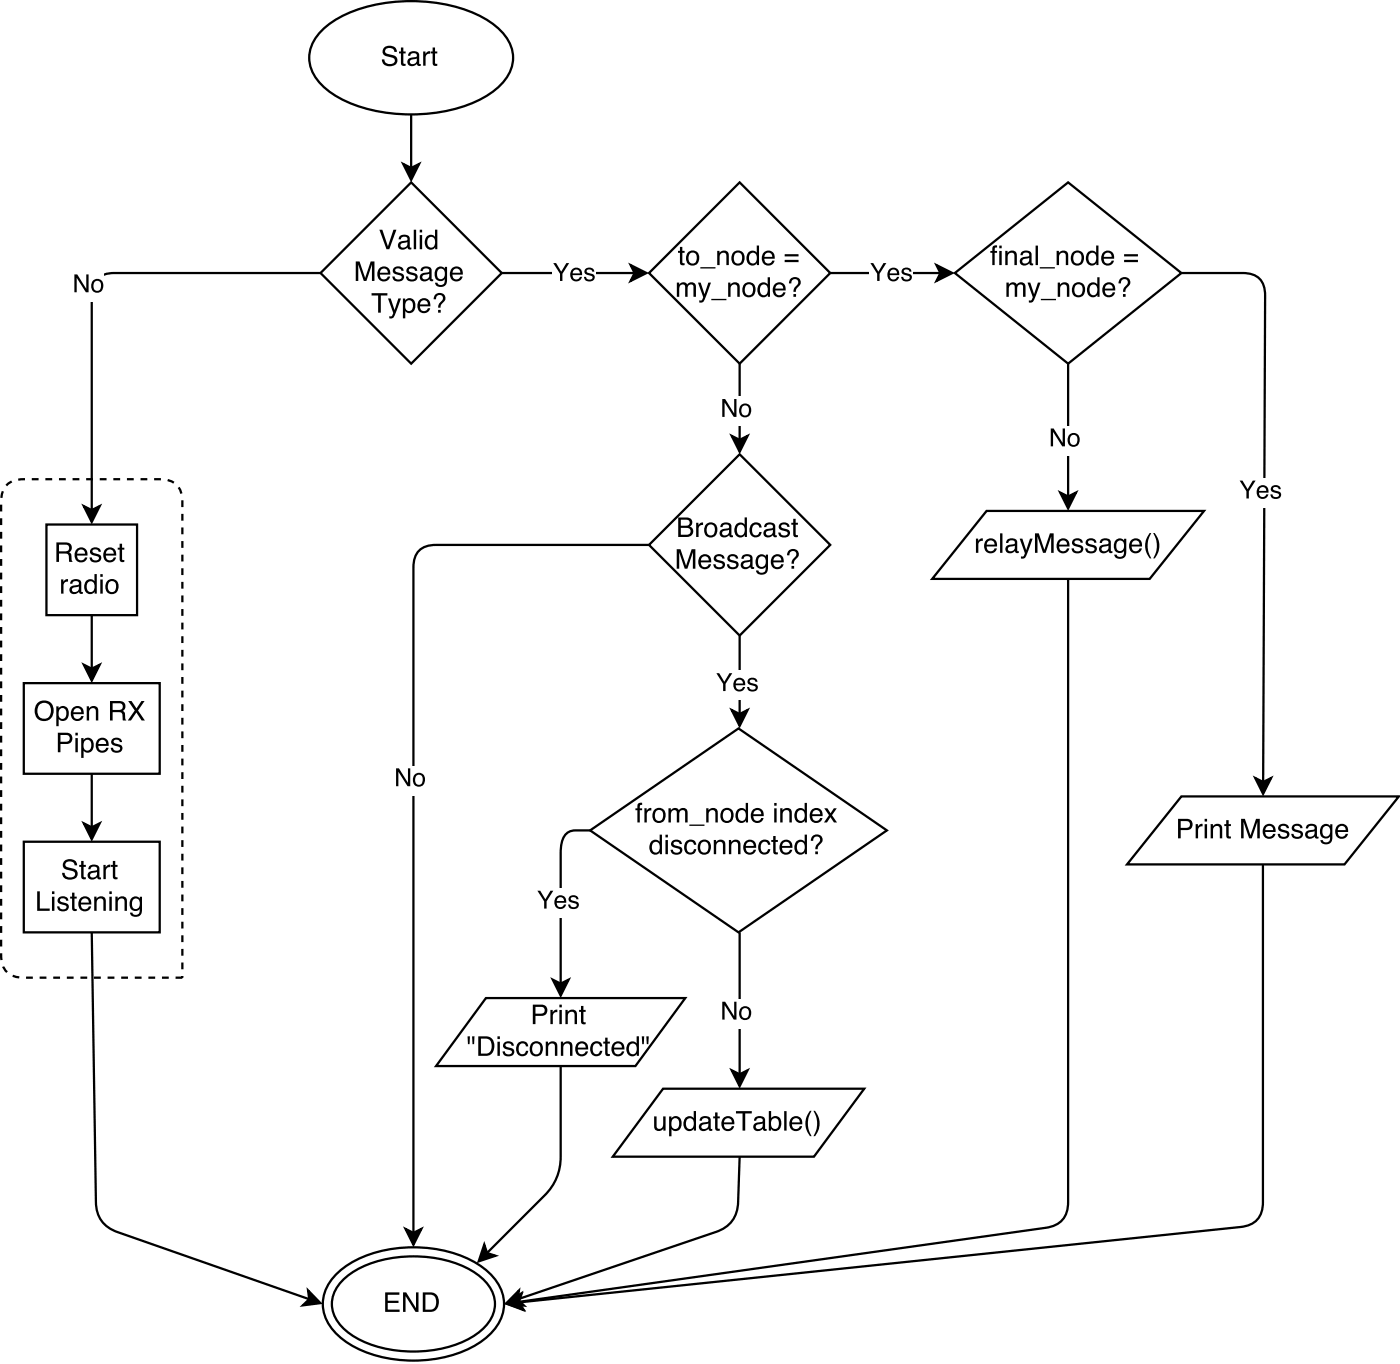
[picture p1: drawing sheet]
<svg xmlns="http://www.w3.org/2000/svg" width="218mm" height="212mm" viewBox="0 0 218 212" stroke-linecap="round" stroke-linejoin="round" font-family="sans-serif">
<path d="M49.8 5.1a17.3 17.3 0 0 1 10.6-4.7 25.4 25.4 0 0 1 14.9 2.4 8.4 8.4 0 0 1 4.5 5.2 6 6 0 0 1-2.4 5.7 19.9 19.9 0 0 1-11.5 4.1 24.5 24.5 0 0 1-13.1-2.6 8.4 8.4 0 0 1-4.5-5.2 5.5 5.5 0 0 1 1.5-4.9z" fill="none" stroke="#000" stroke-width=".35"/>
<path d="M59.9 7.4a1.27 1.27 0 0 1 1.9 .4v.3h-.4a.75 .75 0 0 0-.7-.6 .75 .75 0 0 0-.7 .5 .64 .64 0 0 0 .7 .5l.4 .1a.87 .87 0 0 1 .8 .9 .87 .87 0 0 1-.9 .8 1.15 1.15 0 0 1-1.5-1h.4a.85 .85 0 0 0 .7 .7 .85 .85 0 0 0 .9-.6 .93 .93 0 0 0-1.1-.6 .81 .81 0 0 1-.8-.5 .81 .81 0 0 1 .3-.9zM62.4 7.4h.4v.6h.4v.3h-.4v1.5l.1 .1h.3v.3a.53 .53 0 0 1-.8-.4v-1.5h-.3v-.3h.3zM63.9 9.5a.48 .48 0 0 0 .3 .5 .48 .48 0 0 0 .6-.2l.1-.7-.8 .2zM63.7 8.3a1.07 1.07 0 0 1 1.6 .1v1.5l.2 .1v.2a.42 .42 0 0 1-.6-.3 .77 .77 0 0 1-1 .4 .77 .77 0 0 1-.4-1l.4-.3 1-.2a.5 .5 0 0 0-.5-.6 .5 .5 0 0 0-.5 .5h-.4zM65.9 8h.4v.4a.64 .64 0 0 1 .7-.4l-.1 .4a.57 .57 0 0 0-.6 .6v1.2h-.4zM67.4 7.4h.3v.6h.4v.3h-.4v1.5l.1 .1h.3v.3a.53 .53 0 0 1-.7-.4v-1.5h-.3v-.3h.3z" fill="#000"/>
<path d="M64 28.4l14.1 14.1-14.1 14.1-14.1-14.1z" fill="#fff"/>
<path d="M49.9 42.5l14.1-14.1 14.1 14.1-14.1 14.1z" fill="none" stroke="#000" stroke-width=".35"/>
<g fill="#000">
<path d="M59.1 35.8h.4l.9 2.6 .9-2.6h.4l-1.1 3h-.4zM62.4 38a.48 .48 0 0 0 .3 .6 .48 .48 0 0 0 .6-.2l.1-.7-.7 .2zM62.2 36.8a1.07 1.07 0 0 1 1.6 .2v1.5h.3v.3a.42 .42 0 0 1-.6-.3 .77 .77 0 0 1-1 .4 .77 .77 0 0 1-.4-1l.4-.3 .9-.2a.5 .5 0 0 0-.4-.6 .5 .5 0 0 0-.6 .5h-.3zM64.4 35.8h.4v3h-.4zM65.4 36.6h.3v2.2h-.3zM65.4 35.8h.3v.4h-.3zM66.7 37.1a.85 .85 0 0 0-.2 .9 .85 .85 0 0 0 .8 .5 .99 .99 0 0 0 0-1.6h-.3zM66.6 36.7l.7-.1 .4 .3v-1.1h.4v3h-.3v-.3a.91 .91 0 0 1-1.2 .3 .91 .91 0 0 1-.5-1.1 1.31 1.31 0 0 1 .5-1z"/>
<path d="M55.4 40.7h.6l.9 2.6 .8-2.6h.6v3h-.4v-2.5l-.8 2.5h-.4l-.9-2.5v2.5h-.4zM59 41.8a1.01 1.01 0 0 1 1.3-.2 1.01 1.01 0 0 1 .5 1.2h-1.6a.63 .63 0 0 0 .4 .7 .63 .63 0 0 0 .8-.5h.4a1.04 1.04 0 0 1-1.4 .8 1.04 1.04 0 0 1-.6-1.5zM59.4 42l-.2 .5h1.2a.61 .61 0 0 0-.4-.6 .61 .61 0 0 0-.6 .1zM61.4 41.7a.89 .89 0 0 1 1.5 .5h-.4a.51 .51 0 0 0-.4-.4 .51 .51 0 0 0-.6 .3 1.72 1.72 0 0 0 1.2 .6 .7 .7 0 0 1 .1 .8 .7 .7 0 0 1-.8 .3 .78 .78 0 0 1-.9-.8h.4a.57 .57 0 0 0 .5 .5 .57 .57 0 0 0 .6-.4l-.2-.2a1.84 1.84 0 0 1-1.2-.6v-.3zM63.5 41.7a.89 .89 0 0 1 1.5 .5h-.4a.51 .51 0 0 0-.4-.4 .51 .51 0 0 0-.5 .3 1.72 1.72 0 0 0 1.1 .6 .7 .7 0 0 1 .1 .8 .7 .7 0 0 1-.8 .3 .78 .78 0 0 1-.9-.8h.4a.57 .57 0 0 0 .5 .5 .57 .57 0 0 0 .6-.4l-.1-.2a1.84 1.84 0 0 1-1.3-.6v-.3zM65.8 43a.48 .48 0 0 0 .3 .5 .48 .48 0 0 0 .6-.2l.1-.7-.7 .2zM65.6 41.8a1.07 1.07 0 0 1 1.6 .1v1.5l.3 .1v.3a.42 .42 0 0 1-.6-.3 .77 .77 0 0 1-1 .3 .77 .77 0 0 1-.4-1l.4-.3 .9-.2a.5 .5 0 0 0-.4-.5 .5 .5 0 0 0-.6 .4h-.3zM67.9 41.8a.83 .83 0 0 1 1.4 0v-.2h.3v2a.97 .97 0 0 1-.7 1.1 .97 .97 0 0 1-1.2-.7h.4a.64 .64 0 0 0 .9 .3 .64 .64 0 0 0 .3-.9 .9 .9 0 0 1-1.1 .3 .9 .9 0 0 1-.5-1zM68.3 42a.92 .92 0 0 0 .3 1.5 .85 .85 0 0 0 .7-.8 .85 .85 0 0 0-.6-.9zM70.3 41.8a1.01 1.01 0 0 1 1.3-.2 1.01 1.01 0 0 1 .5 1.2h-1.6a.63 .63 0 0 0 .4 .7 .63 .63 0 0 0 .8-.5h.3a1.04 1.04 0 0 1-1.3 .8 1.04 1.04 0 0 1-.6-1.5zM70.6 42l-.1 .5h1.2a.61 .61 0 0 0-.4-.6 .61 .61 0 0 0-.7 .1z"/>
<path d="M57.9 45.6h2.4v.4h-1v2.7h-.4v-2.7h-1zM60.4 46.5h.4l.6 1.8 .6-1.8h.4l-.4 1.3a3 3 0 0 1-1 1.8h-.4v-.4l.2 .1a.45 .45 0 0 0 .4-.6zM63.3 46.9a1.12 1.12 0 0 0 .2 1.5 .82 .82 0 0 0 .8-.4 .82 .82 0 0 0-.1-.9 .56 .56 0 0 0-.9-.2zM62.7 46.5h.4v.3a.9 .9 0 0 1 1.1-.3 .9 .9 0 0 1 .5 1 .93 .93 0 0 1-.4 1.1 .93 .93 0 0 1-1.2-.2v1.2h-.4zM65.3 46.8a1.01 1.01 0 0 1 1.2-.3 1.01 1.01 0 0 1 .5 1.2h-1.6a.63 .63 0 0 0 .5 .7 .63 .63 0 0 0 .7-.4h.4a1.04 1.04 0 0 1-1.4 .7 1.04 1.04 0 0 1-.6-1.4zM65.6 46.9l-.2 .5h1.2a.61 .61 0 0 0-.3-.6 .61 .61 0 0 0-.7 .1zM68.2 48.3h.4v.4h-.4zM67.8 45.9a.88 .88 0 0 1 1.3-.1 .88 .88 0 0 1-.2 1.4l-.2 .3-.1 .4h-.4a2.09 2.09 0 0 1 .8-1.3 .55 .55 0 0 0-.6-.7 .55 .55 0 0 0-.5 .7h-.4z"/>
</g>
<path d="M7.2 81.7h14.1v14.1h-14.1z" fill="#fff"/>
<path d="M7.2 81.7h14.1v14.1h-14.1z" fill="none" stroke="#000" stroke-width=".35"/>
<g fill="#000">
<path d="M9.5 90.2h.4v.4a.64 .64 0 0 1 .7-.4v.4a.57 .57 0 0 0-.7 .6v1.2h-.4zM11.2 91.7a.48 .48 0 0 0 .4 .5 .48 .48 0 0 0 .5-.2l.2-.7-.8 .2zM11 90.5a1.07 1.07 0 0 1 1.6 .1l.1 1.5 .2 .1v.2a.42 .42 0 0 1-.6-.3 .77 .77 0 0 1-1 .4 .77 .77 0 0 1-.4-1l.4-.3 1-.2a.5 .5 0 0 0-.5-.6 .5 .5 0 0 0-.5 .5h-.4zM13.7 90.7a.85 .85 0 0 0-.2 .9 .85 .85 0 0 0 .8 .6 .99 .99 0 0 0 0-1.7h-.3zM13.5 90.3l.7-.1 .5 .3v-1.1h.4v3h-.4v-.3a.91 .91 0 0 1-1.1 .3 .91 .91 0 0 1-.5-1 1.31 1.31 0 0 1 .4-1.1zM15.6 90.2h.4v2.2h-.4zM15.6 89.4h.4v.4h-.4zM17.1 90.6a.94 .94 0 0 0 .3 1.6 .94 .94 0 0 0 .6-1.4 .62 .62 0 0 0-.9-.2zM16.7 90.5a1.06 1.06 0 0 1 1.3-.2 1.06 1.06 0 0 1 .4 1.3 1.05 1.05 0 0 1-1.3 .9 1.05 1.05 0 0 1-.7-1.5z"/>
<path d="M9.2 84.8v1h.9a.53 .53 0 0 0 .7-.4 .53 .53 0 0 0-.6-.6zM8.8 84.5h1.4a.83 .83 0 0 1 .9 .5 .83 .83 0 0 1-.3 1 .92 .92 0 0 1 .3 1.1l.2 .4h-.5l-.1-.9a.46 .46 0 0 0-.6-.4h-.9v1.3h-.4zM11.9 85.6a1.01 1.01 0 0 1 1.2-.3 1.01 1.01 0 0 1 .5 1.2h-1.6a.63 .63 0 0 0 .5 .7 .63 .63 0 0 0 .7-.4h.4a1.04 1.04 0 0 1-1.4 .7 1.04 1.04 0 0 1-.6-1.4zM12.2 85.7l-.2 .5h1.2a.61 .61 0 0 0-.3-.6 .61 .61 0 0 0-.7 .1zM14.2 85.4a.89 .89 0 0 1 1.5 .5h-.3a.51 .51 0 0 0-.5-.4 .51 .51 0 0 0-.5 .3 1.72 1.72 0 0 0 1.2 .6 .7 .7 0 0 1 .1 .9 .7 .7 0 0 1-.8 .3 .78 .78 0 0 1-1-.8h.4a.57 .57 0 0 0 .5 .5 .57 .57 0 0 0 .6-.4l-.1-.2a1.84 1.84 0 0 1-1.3-.6v-.4zM16.4 85.6a1.01 1.01 0 0 1 1.2-.3 1.01 1.01 0 0 1 .5 1.2h-1.6a.63 .63 0 0 0 .5 .7 .63 .63 0 0 0 .7-.4h.4a1.04 1.04 0 0 1-1.4 .7 1.04 1.04 0 0 1-.6-1.4zM16.7 85.7l-.2 .5h1.2a.61 .61 0 0 0-.3-.6 .61 .61 0 0 0-.7 .1zM18.6 84.7h.4v.6h.4v.3h-.4v1.4l.1 .2h.3v.3a.53 .53 0 0 1-.8-.5v-1.4h-.3v-.3h.3z"/>
</g>
<path d="M3.7 106.4h21.2v14.1h-21.2z" fill="#fff"/>
<path d="M3.7 106.4h21.2v14.1h-21.2z" fill="none" stroke="#000" stroke-width=".35"/>
<g fill="#000">
<path d="M5.9 109.4a1.53 1.53 0 0 1 1.9 0 1.53 1.53 0 0 1 .5 1.8 1.49 1.49 0 0 1-1.9 1 1.49 1.49 0 0 1-1-1.8l.2-.5zM6.1 109.8a1.41 1.41 0 0 0 .5 2.1 1.16 1.16 0 0 0 1.3-1.6 1.04 1.04 0 0 0-.7-.8 1.04 1.04 0 0 0-1.1 .3zM9.3 110.4a1.12 1.12 0 0 0 .2 1.5 .82 .82 0 0 0 .8-.4 .82 .82 0 0 0 0-.9 .56 .56 0 0 0-1-.2zM8.8 110h.3v.3a.9 .9 0 0 1 1.1-.3 .9 .9 0 0 1 .5 1 .93 .93 0 0 1-.4 1.1 .93 .93 0 0 1-1.2-.2v1.2h-.3zM11.3 110.3a1.01 1.01 0 0 1 1.3-.3 1.01 1.01 0 0 1 .4 1.2h-1.6a.63 .63 0 0 0 .5 .7 .63 .63 0 0 0 .7-.4h.4a1.04 1.04 0 0 1-1.3 .7 1.04 1.04 0 0 1-.6-1.4zM11.6 110.4l-.2 .5h1.3a.61 .61 0 0 0-.4-.6 .61 .61 0 0 0-.7 .1zM13.5 110h.4v.3a.78 .78 0 0 1 .9-.4 .78 .78 0 0 1 .5 .9v1.4h-.4v-1.4a.55 .55 0 0 0-.6-.5 .55 .55 0 0 0-.4 .7v1.2h-.4zM17.5 109.5v1h1a.53 .53 0 0 0 .6-.4 .53 .53 0 0 0-.6-.6zM17.1 109.1h1.4a.83 .83 0 0 1 1 .6 .83 .83 0 0 1-.4 1 .92 .92 0 0 1 .4 1.1l.2 .4h-.6v-.9a.46 .46 0 0 0-.6-.4h-1v1.3h-.4zM20 109.1h.5l.8 1.2 .7-1.2h.5l-1 1.5 1.1 1.6h-.5l-.9-1.3-.8 1.3h-.5l1.1-1.6z"/>
<path d="M9 114.1h1.4a.88 .88 0 0 1 .9 .9 .88 .88 0 0 1-.9 .8h-1v1.3h-.4zM9.4 114.4v1.1h.8a.53 .53 0 0 0 .7-.5 .53 .53 0 0 0-.7-.6zM11.7 114.9h.4v2.2h-.4zM11.7 114.1h.4v.4h-.4zM13.2 115.4a1.12 1.12 0 0 0 .2 1.4 .82 .82 0 0 0 .8-.4 .82 .82 0 0 0-.1-.9 .56 .56 0 0 0-.9-.1zM12.6 114.9h.4v.3a.9 .9 0 0 1 1.1-.3 .9 .9 0 0 1 .5 1.1 .93 .93 0 0 1-.4 1.1 .93 .93 0 0 1-1.2-.2v1.1h-.4zM15.2 115.2a1.01 1.01 0 0 1 1.2-.2 1.01 1.01 0 0 1 .5 1.1h-1.6a.63 .63 0 0 0 .5 .8 .63 .63 0 0 0 .7-.5h.4a1.04 1.04 0 0 1-1.4 .7 1.04 1.04 0 0 1-.6-1.4zM15.5 115.4l-.2 .4h1.2a.61 .61 0 0 0-.3-.6 .61 .61 0 0 0-.7 .2zM17.5 115a.89 .89 0 0 1 1.5 .5h-.4a.51 .51 0 0 0-.4-.3 .51 .51 0 0 0-.5 .3 1.72 1.72 0 0 0 1.2 .5 .7 .7 0 0 1 .1 .9 .7 .7 0 0 1-.8 .3 .78 .78 0 0 1-1-.8h.4a.57 .57 0 0 0 .5 .5 .57 .57 0 0 0 .6-.4l-.1-.2a1.84 1.84 0 0 1-1.3-.6v-.3z"/>
</g>
<path d="M3.7 131.1h21.2v14.1h-21.2z" fill="#fff"/>
<path d="M64 17.8v8.4M62.8 25.5l1.2 .7 1.3-.7-1.3 2.5zM14.3 95.8v8.3M13.1 103.5l1.2 .6 1.2-.6-1.2 2.5zM3.7 131.1h21.2v14.1h-21.2zM13.1 128.2l1.2 .6 1.2-.6-1.2 2.5zM14.3 120.5v8.3" fill="none" stroke="#000" stroke-width=".35"/>
<g fill="#000">
<path d="M62.8 25.5l1.2 .7 1.3-.7-1.3 2.5zM13.1 103.5l1.2 .6 1.2-.6-1.2 2.5zM13.1 128.2l1.2 .6 1.2-.6-1.2 2.5z"/>
<path d="M5.8 138.8h.4v2.7h1.5v.3h-1.9zM8.1 139.6h.4v2.2h-.4zM8.1 138.8h.4v.4h-.4zM9.2 139.7a.89 .89 0 0 1 1.4 .5h-.3a.51 .51 0 0 0-.5-.3 .51 .51 0 0 0-.5 .3 1.72 1.72 0 0 0 1.2 .5 .7 .7 0 0 1 .1 .9 .7 .7 0 0 1-.8 .3 .78 .78 0 0 1-.9-.8h.4a.57 .57 0 0 0 .5 .5 .57 .57 0 0 0 .6-.4l-.2-.2a1.84 1.84 0 0 1-1.2-.6v-.3zM11.2 139h.4v.6h.4v.3h-.4v1.5l.1 .1h.3v.3a.53 .53 0 0 1-.8-.4v-1.5h-.3v-.3h.3zM12.5 139.9a1.01 1.01 0 0 1 1.2-.2 1.01 1.01 0 0 1 .5 1.1h-1.6a.63 .63 0 0 0 .5 .8 .63 .63 0 0 0 .7-.5h.4a1.04 1.04 0 0 1-1.4 .7 1.04 1.04 0 0 1-.6-1.4zM12.8 140.1l-.2 .4h1.2a.61 .61 0 0 0-.3-.6 .61 .61 0 0 0-.7 .2zM14.7 139.6h.3v.3a.78 .78 0 0 1 1-.3 .78 .78 0 0 1 .5 .8v1.4h-.4v-1.4a.55 .55 0 0 0-.7-.5 .55 .55 0 0 0-.4 .8v1.1h-.3zM17 139.6h.4v2.2h-.4zM17 138.8h.4v.4h-.4zM18 139.6h.3v.3a.78 .78 0 0 1 .9-.3 .78 .78 0 0 1 .6 .8v1.4h-.4v-1.4a.55 .55 0 0 0-.7-.5 .55 .55 0 0 0-.4 .8v1.1h-.3zM20.4 139.9a.83 .83 0 0 1 1.4 0v-.3h.3v2a.97 .97 0 0 1-.7 1.1 .97 .97 0 0 1-1.2-.6h.4a.64 .64 0 0 0 .9 .3 .64 .64 0 0 0 .3-.9 .9 .9 0 0 1-1.1 .3 .9 .9 0 0 1-.5-1.1zM20.8 140.1a.92 .92 0 0 0 .3 1.4 .85 .85 0 0 0 .7-.8 .85 .85 0 0 0-.6-.8z"/>
<path d="M10.1 134a1.27 1.27 0 0 1 1.9 .4v.3h-.4a.75 .75 0 0 0-.7-.6 .75 .75 0 0 0-.7 .5 .64 .64 0 0 0 .7 .5l.4 .1a.87 .87 0 0 1 .8 1 .87 .87 0 0 1-.9 .7 1.15 1.15 0 0 1-1.5-1h.4a.85 .85 0 0 0 .7 .7 .85 .85 0 0 0 .9-.5 .93 .93 0 0 0-1.1-.6 .81 .81 0 0 1-.8-.5 .81 .81 0 0 1 .3-1zM12.6 134h.4v.7h.4v.3h-.4v1.4l.1 .2h.3v.3a.53 .53 0 0 1-.8-.5v-1.4h-.3v-.3h.3zM14.1 136.1a.48 .48 0 0 0 .3 .6 .48 .48 0 0 0 .6-.3l.1-.6-.8 .1zM13.9 134.9a1.07 1.07 0 0 1 1.6 .1v1.5l.2 .1v.3a.42 .42 0 0 1-.6-.3 .77 .77 0 0 1-1 .3 .77 .77 0 0 1-.4-1l.4-.2 1-.3a.5 .5 0 0 0-.5-.5 .5 .5 0 0 0-.5 .4h-.4zM16.1 134.7h.4v.3a.64 .64 0 0 1 .7-.4l-.1 .4a.57 .57 0 0 0-.6 .6v1.3h-.4zM17.6 134h.3v.7h.4v.3h-.4v1.4l.1 .2h.3v.3a.53 .53 0 0 1-.7-.5v-1.4h-.3v-.3h.3z"/>
</g>
<path d="M1.1 75.5a3.6 3.6 0 0 1 2.6-.9h21.2a3.1 3.1 0 0 1 3.5 3.5v74.1h-24.7a3.1 3.1 0 0 1-3.5-3.5v-70.6a3.6 3.6 0 0 1 .9-2.6z" fill="none" stroke="#000" stroke-width=".35" stroke-dasharray="1.1 1.1" stroke-linecap="butt"/>
<path d="M52.5 198.3a16.5 16.5 0 0 1 10.2-4 19.1 19.1 0 0 1 12.7 3.2 6.9 6.9 0 0 1 3 6.6 8.2 8.2 0 0 1-4 5.2 20.6 20.6 0 0 1-20 0 7.8 7.8 0 0 1-4.1-6.3 6.5 6.5 0 0 1 2.2-4.7z" fill="#fff"/>
<path d="M52.5 198.3a16.5 16.5 0 0 1 10.2-4 19.1 19.1 0 0 1 12.7 3.2 6.9 6.9 0 0 1 3 6.6 8.2 8.2 0 0 1-4 5.2 20.6 20.6 0 0 1-20 0 7.8 7.8 0 0 1-4.1-6.3 6.5 6.5 0 0 1 2.2-4.7zM53.2 199.5a14.7 14.7 0 0 1 9.6-3.8 18.4 18.4 0 0 1 11.1 2.4 6.1 6.1 0 0 1 3.2 4.9 6.1 6.1 0 0 1-3.2 4.9 19.4 19.4 0 0 1-15.5 1.7 10.8 10.8 0 0 1-5.9-3.9 4.7 4.7 0 0 1 .7-6.2z" fill="none" stroke="#000" stroke-width=".35"/>
<path d="M60 201.2h2.2v.4h-1.8v.9h1.7v.4h-1.7v1h1.8v.4h-2.2zM62.8 201.2h.4l1.6 2.5v-2.5h.4v3.1h-.5l-1.5-2.5v2.5h-.4zM66.2 201.6v2.3h.8a1.07 1.07 0 0 0 .9-1.5 .87 .87 0 0 0-.9-.8zM65.8 201.2a2.54 2.54 0 0 1 2 .3 1.73 1.73 0 0 1-.4 2.7l-1.6 .1z" fill="#000"/>
<path d="M115.2 28.4l14.1 14.1-14.1 14.1-14.1-14.1z" fill="#fff"/>
<path d="M78.1 42.5h20.7M98.2 41.3l2.5 1.2-2.5 1.2 .6-1.2zM101.1 42.5l14.1-14.1 14.1 14.1-14.1 14.1z" fill="none" stroke="#000" stroke-width=".35"/>
<g fill="#000">
<path d="M98.2 41.3l2.5 1.2-2.5 1.2 .6-1.2z"/>
<path d="M105.9 38.4h.4v.7h.3v.3h-.3v1.4v.2h.3v.3a.53 .53 0 0 1-.7-.5v-1.4h-.3v-.3h.3zM107.5 39.4a.94 .94 0 0 0 .4 1.6 .94 .94 0 0 0 .5-1.4 .62 .62 0 0 0-.9-.2zM107.1 39.3a1.06 1.06 0 0 1 1.4-.1 1.06 1.06 0 0 1 .4 1.3 1.05 1.05 0 0 1-1.4 .8 1.05 1.05 0 0 1-.6-1.4zM109.1 41.6h2.3v.2h-2.3zM111.7 39.1h.3v.3a.78 .78 0 0 1 1-.4 .78 .78 0 0 1 .5 .9v1.4h-.4v-1.4a.55 .55 0 0 0-.7-.5 .55 .55 0 0 0-.3 .7v1.2h-.4zM114.6 39.4a.94 .94 0 0 0 .3 1.6 .94 .94 0 0 0 .6-1.4 .62 .62 0 0 0-.9-.2zM114.2 39.3a1.06 1.06 0 0 1 1.3-.1 1.06 1.06 0 0 1 .4 1.3 1.05 1.05 0 0 1-1.3 .8 1.05 1.05 0 0 1-.7-1.4zM116.8 39.6a.85 .85 0 0 0-.2 .9 .85 .85 0 0 0 .8 .5 .99 .99 0 0 0 0-1.6h-.3zM116.7 39.2l.7-.2 .4 .3v-1.1h.4v3.1h-.3v-.3a.91 .91 0 0 1-1.2 .3 .91 .91 0 0 1-.5-1.1 1.31 1.31 0 0 1 .5-1zM118.9 39.3a1.01 1.01 0 0 1 1.3-.2 1.01 1.01 0 0 1 .4 1.2h-1.6a.63 .63 0 0 0 .5 .7 .63 .63 0 0 0 .8-.4h.3a1.04 1.04 0 0 1-1.3 .7 1.04 1.04 0 0 1-.6-1.4zM119.2 39.5l-.2 .5h1.3a.61 .61 0 0 0-.4-.6 .61 .61 0 0 0-.7 .1zM122.2 39.6h2.2v.3h-2.2zM122.2 40.5h2.2v.3h-2.2z"/>
<path d="M105.4 44h.4v.3a.72 .72 0 0 1 1.2 0 .73 .73 0 0 1 .9-.3 .73 .73 0 0 1 .5 .7v1.5h-.4v-1.5a.48 .48 0 0 0-.6-.4 .48 .48 0 0 0-.3 .6v1.3h-.4v-1.4a.46 .46 0 0 0-.5-.5 .46 .46 0 0 0-.4 .5v1.4h-.4zM108.7 44h.4l.6 1.8 .6-1.8h.4l-.5 1.3a3 3 0 0 1-.9 1.8h-.4v-.3h.2a.45 .45 0 0 0 .4-.5zM110.8 46.5h2.3v.2h-2.3zM113.4 44h.3v.3a.78 .78 0 0 1 1-.3 .78 .78 0 0 1 .5 .8v1.4h-.4v-1.4a.55 .55 0 0 0-.6-.5 .55 .55 0 0 0-.4 .8v1.1h-.4zM116.3 44.4a.94 .94 0 0 0 .3 1.6 .94 .94 0 0 0 .6-1.4 .62 .62 0 0 0-.9-.2zM115.9 44.3a1.06 1.06 0 0 1 1.3-.2 1.06 1.06 0 0 1 .4 1.3 1.05 1.05 0 0 1-1.3 .9 1.05 1.05 0 0 1-.7-1.5zM118.5 44.5a.85 .85 0 0 0-.2 .9 .85 .85 0 0 0 .8 .5 .99 .99 0 0 0 0-1.6h-.3zM118.4 44.1l.7-.1 .4 .3v-1.1h.4v3h-.3v-.3a.91 .91 0 0 1-1.2 .3 .91 .91 0 0 1-.5-1 1.31 1.31 0 0 1 .5-1.1zM120.6 44.3a1.01 1.01 0 0 1 1.3-.2 1.01 1.01 0 0 1 .5 1.1h-1.7a.63 .63 0 0 0 .5 .8 .63 .63 0 0 0 .8-.5h.3a1.04 1.04 0 0 1-1.3 .7 1.04 1.04 0 0 1-.6-1.4zM120.9 44.5l-.2 .4h1.3a.61 .61 0 0 0-.4-.6 .61 .61 0 0 0-.7 .2zM123.6 45.8h.4v.4h-.4zM123.1 43.4a.88 .88 0 0 1 1.4 0 .88 .88 0 0 1-.3 1.3l-.2 .3-.1 .4h-.3a2.09 2.09 0 0 1 .7-1.3 .55 .55 0 0 0-.6-.7 .55 .55 0 0 0-.5 .7h-.3z"/>
</g>
<path d="M86.1 40.6h6.7v4.6h-6.7z" fill="#fff"/>
<path d="M86.2 41h.4l.8 1.3 .8-1.3h.4l-1 1.6v1.1h-.4v-1.1zM89.1 42a.93 .93 0 0 1 1.1-.2 .93 .93 0 0 1 .5 1h-1.5a.58 .58 0 0 0 .4 .7 .58 .58 0 0 0 .7-.4h.3a.96 .96 0 0 1-1.2 .7 .96 .96 0 0 1-.6-1.3zM89.3 42.1l-.1 .5h1.1a.56 .56 0 0 0-.3-.6 .56 .56 0 0 0-.7 .1zM91.2 41.8a.82 .82 0 0 1 1.4 .5h-.4a.47 .47 0 0 0-.4-.4 .47 .47 0 0 0-.5 .3 1.57 1.57 0 0 0 1.1 .5 .64 .64 0 0 1 .1 .8 .64 .64 0 0 1-.7 .3 .72 .72 0 0 1-.9-.7h.4a.52 .52 0 0 0 .4 .4 .52 .52 0 0 0 .6-.3l-.1-.2a1.21 1.21 0 0 1-1.2-.7z" fill="#000"/>
<path d="M115.2 70.7l14.1 14.1-14.1 14.2-14.1-14.2z" fill="#fff"/>
<path d="M115.2 56.6v11.9M113.9 67.9l1.3 .6 1.2-.6-1.2 2.4zM115.2 70.7l14.1 14.1-14.1 14.2-14.1-14.2z" fill="none" stroke="#000" stroke-width=".35"/>
<g fill="#000">
<path d="M113.9 67.9l1.3 .6 1.2-.6-1.2 2.4z"/>
<path d="M105.4 85.5h.6l.8 2.6 .9-2.6h.6v3h-.4v-2.5l-.9 2.5h-.4l-.8-2.5v2.5h-.4zM109 86.6a1.01 1.01 0 0 1 1.3-.2 1.01 1.01 0 0 1 .5 1.2h-1.7a.63 .63 0 0 0 .5 .7 .63 .63 0 0 0 .8-.4h.3a1.04 1.04 0 0 1-1.3 .7 1.04 1.04 0 0 1-.6-1.5zM109.3 86.8l-.2 .5h1.3a.61 .61 0 0 0-.4-.6 .61 .61 0 0 0-.7 .1zM111.4 86.5a.89 .89 0 0 1 1.4 .5h-.3a.51 .51 0 0 0-.5-.4 .51 .51 0 0 0-.5 .3 1.72 1.72 0 0 0 1.2 .6 .7 .7 0 0 1 .1 .8 .7 .7 0 0 1-.8 .3 .78 .78 0 0 1-.9-.7h.3a.57 .57 0 0 0 .6 .4 .57 .57 0 0 0 .5-.4l-.1-.2a1.84 1.84 0 0 1-1.2-.6v-.3zM113.5 86.5a.89 .89 0 0 1 1.4 .5h-.3a.51 .51 0 0 0-.5-.4 .51 .51 0 0 0-.5 .3 1.72 1.72 0 0 0 1.2 .6 .7 .7 0 0 1 .1 .8 .7 .7 0 0 1-.8 .3 .78 .78 0 0 1-.9-.7h.4a.57 .57 0 0 0 .5 .4 .57 .57 0 0 0 .6-.4l-.2-.2a1.84 1.84 0 0 1-1.2-.6v-.3zM115.8 87.8a.48 .48 0 0 0 .3 .5 .48 .48 0 0 0 .6-.2l.1-.7-.8 .2zM115.6 86.6a1.07 1.07 0 0 1 1.6 .1v1.5l.2 .1v.3a.42 .42 0 0 1-.6-.3 .77 .77 0 0 1-1 .3 .77 .77 0 0 1-.4-1l.4-.3 1-.2a.5 .5 0 0 0-.4-.5 .5 .5 0 0 0-.6 .4h-.3zM117.9 86.6a.83 .83 0 0 1 1.4 0v-.2h.3v2a.97 .97 0 0 1-.7 1.1 .97 .97 0 0 1-1.2-.7h.4a.64 .64 0 0 0 .9 .3 .64 .64 0 0 0 .2-.9 .9 .9 0 0 1-1.1 .3 .9 .9 0 0 1-.4-1zM118.2 86.8a.92 .92 0 0 0 .4 1.5 .85 .85 0 0 0 .7-.8 .85 .85 0 0 0-.6-.9zM120.3 86.6a1.01 1.01 0 0 1 1.3-.2 1.01 1.01 0 0 1 .5 1.2h-1.7a.63 .63 0 0 0 .5 .7 .63 .63 0 0 0 .8-.4h.3a1.04 1.04 0 0 1-1.3 .7 1.04 1.04 0 0 1-.6-1.5zM120.6 86.8l-.2 .5h1.3a.61 .61 0 0 0-.4-.6 .61 .61 0 0 0-.7 .1zM123.3 88.1h.4v.4h-.4zM122.8 85.7a.88 .88 0 0 1 1.4 0 .88 .88 0 0 1-.3 1.4l-.2 .3-.1 .4h-.3a2.09 2.09 0 0 1 .7-1.4 .55 .55 0 0 0-.6-.6 .55 .55 0 0 0-.5 .7h-.3z"/>
<path d="M106 80.9v1a1.5 1.5 0 0 0 1.3-.2l.1-.1a.49 .49 0 0 0-.1-.6 .49 .49 0 0 0-.5-.1zM106 82.2v1.1h.9a.55 .55 0 0 0 .6-.6 .55 .55 0 0 0-.7-.5zM105.6 80.6h1.3a.75 .75 0 0 1 .9 .5 .75 .75 0 0 1-.4 .9 .86 .86 0 0 1 .5 1 .86 .86 0 0 1-1 .6h-1.3zM108.4 81.4h.4v.4a.64 .64 0 0 1 .7-.4v.3a.57 .57 0 0 0-.7 .6v1.3h-.4zM110.3 81.8a.94 .94 0 0 0 .4 1.6 .94 .94 0 0 0 .5-1.4 .62 .62 0 0 0-.9-.2zM109.9 81.7a1.06 1.06 0 0 1 1.4-.2 1.06 1.06 0 0 1 .4 1.3 1.05 1.05 0 0 1-1.4 .8 1.05 1.05 0 0 1-.6-1.4zM112.5 82.8a.48 .48 0 0 0 .3 .6 .48 .48 0 0 0 .6-.2l.1-.7-.8 .2zM112.3 81.6a1.07 1.07 0 0 1 1.6 .2v1.5h.2v.3a.42 .42 0 0 1-.6-.3 .77 .77 0 0 1-1 .4 .77 .77 0 0 1-.4-1l.5-.3 .9-.2a.5 .5 0 0 0-.4-.6 .5 .5 0 0 0-.6 .5h-.3zM114.9 81.9a.85 .85 0 0 0-.2 .9 .85 .85 0 0 0 .8 .5 .99 .99 0 0 0 0-1.6h-.3zM114.8 81.5l.7-.1 .5 .3v-1.1h.3v3h-.3v-.3a.91 .91 0 0 1-1.1 .3 .91 .91 0 0 1-.5-1.1 1.31 1.31 0 0 1 .4-1zM117 81.7a.91 .91 0 0 1 1-.3 .91 .91 0 0 1 .6 .7h-.4a.57 .57 0 0 0-.6-.4 .57 .57 0 0 0-.5 .7 .66 .66 0 0 0 .2 .7 .66 .66 0 0 0 .8 .1l.1-.4h.4a.96 .96 0 0 1-1.1 .9 .96 .96 0 0 1-.8-1.1zM119.3 82.8a.48 .48 0 0 0 .3 .6 .48 .48 0 0 0 .6-.2l.2-.7-.8 .2zM119.1 81.6a1.07 1.07 0 0 1 1.6 .2v1.5h.3v.3a.42 .42 0 0 1-.6-.3 .77 .77 0 0 1-1 .4 .77 .77 0 0 1-.4-1l.4-.3 .9-.2a.5 .5 0 0 0-.4-.6 .5 .5 0 0 0-.6 .5h-.3zM121.5 81.5a.89 .89 0 0 1 1.5 .5h-.4a.51 .51 0 0 0-.5-.3 .51 .51 0 0 0-.5 .2 1.72 1.72 0 0 0 1.2 .6 .7 .7 0 0 1 .1 .9 .7 .7 0 0 1-.8 .3 .78 .78 0 0 1-.9-.8h.4a.57 .57 0 0 0 .5 .5 .57 .57 0 0 0 .6-.4l-.2-.2a1.84 1.84 0 0 1-1.2-.6v-.4zM123.5 80.8h.4v.6h.4v.3h-.4v1.4l.1 .2h.3v.3a.53 .53 0 0 1-.8-.4v-1.5h-.3v-.3h.3z"/>
</g>
<path d="M112.2 61.7h4.9v4.6h-4.9z" fill="#fff"/>
<g fill="#000">
<path d="M63.1 191.3l1.3 .7 1.2-.7-1.2 2.5z"/>
<path d="M112.5 62.1h.4l1.4 2.3v-2.3h.4v2.8h-.4l-1.5-2.2v2.2h-.3zM115.7 63.2a.86 .86 0 0 0 .3 1.5 .86 .86 0 0 0 .5-1.3 .57 .57 0 0 0-.8-.2zM115.4 63.1a.97 .97 0 0 1 1.2-.1 .97 .97 0 0 1 .4 1.2 .97 .97 0 0 1-1.3 .7 .97 .97 0 0 1-.6-1.3z"/>
</g>
<path d="M101.1 84.8h-33.2a3.1 3.1 0 0 0-3.5 3.6v103.6M63.1 191.3l1.3 .7 1.2-.7-1.2 2.5z" fill="none" stroke="#000" stroke-width=".35"/>
<path d="M61.4 119.2h4.9v4.6h-4.9z" fill="#fff"/>
<path d="M61.7 119.6h.4l1.4 2.3v-2.3h.4v2.8h-.4l-1.5-2.2v2.2h-.3zM64.9 120.7a.86 .86 0 0 0 .3 1.5 .86 .86 0 0 0 .5-1.3 .57 .57 0 0 0-.8-.2zM64.6 120.6a.97 .97 0 0 1 1.2-.1 .97 .97 0 0 1 .4 1.2 .97 .97 0 0 1-1.3 .8 .97 .97 0 0 1-.6-1.4z" fill="#000"/>
<path d="M91.9 129.3l23.1-15.9 23.1 15.9-23.1 15.9z" fill="#fff"/>
<path d="M115.2 99v12.2M113.9 110.6l1.3 .6 1.2-.6-1.2 2.4zM91.9 129.3l23.1-15.9 23.1 15.9-23.1 15.9z" fill="none" stroke="#000" stroke-width=".35"/>
<g fill="#000">
<path d="M113.9 110.6l1.3 .6 1.2-.6-1.2 2.4z"/>
<path d="M99.3 125.2l.3-.2h.4v.3a.29 .29 0 0 0-.4 .3v.3h.4v.2h-.4v2h-.3v-2h-.3v-.2h.3zM100.4 125.8h.3v.4a.64 .64 0 0 1 .7-.4v.4a.57 .57 0 0 0-.7 .6v1.3h-.3zM102.3 126.2a.94 .94 0 0 0 .3 1.6 .94 .94 0 0 0 .6-1.4 .62 .62 0 0 0-.9-.2zM101.9 126.1a1.06 1.06 0 0 1 1.3-.2 1.06 1.06 0 0 1 .4 1.3 1.05 1.05 0 0 1-1.3 .9 1.05 1.05 0 0 1-.7-1.4zM104.1 125.8h.4v.4a.72 .72 0 0 1 1.2-.1 .73 .73 0 0 1 .9-.3 .73 .73 0 0 1 .5 .8v1.5h-.4v-1.6a.48 .48 0 0 0-.6-.4 .48 .48 0 0 0-.3 .7v1.3h-.4v-1.5a.46 .46 0 0 0-.5-.5 .46 .46 0 0 0-.4 .5v1.5h-.4zM107.3 128.4h2.4v.2h-2.4zM110 125.8h.3v.4a.78 .78 0 0 1 1-.4 .78 .78 0 0 1 .5 .8v1.5h-.4v-1.4a.55 .55 0 0 0-.7-.6 .55 .55 0 0 0-.4 .8v1.2h-.3zM112.8 126.2a.94 .94 0 0 0 .4 1.6 .94 .94 0 0 0 .6-1.4 .62 .62 0 0 0-1-.2zM112.5 126.1a1.06 1.06 0 0 1 1.3-.2 1.06 1.06 0 0 1 .4 1.3 1.05 1.05 0 0 1-1.3 .9 1.05 1.05 0 0 1-.7-1.4zM115.1 126.3a.85 .85 0 0 0-.2 1 .85 .85 0 0 0 .8 .5 .99 .99 0 0 0 0-1.6h-.3zM115 126l.6-.2 .5 .3v-1.1h.4v3.1h-.3v-.3a.91 .91 0 0 1-1.2 .2 .91 .91 0 0 1-.5-1 1.31 1.31 0 0 1 .5-1zM117.2 126.1a1.01 1.01 0 0 1 1.2-.2 1.01 1.01 0 0 1 .5 1.2h-1.6a.63 .63 0 0 0 .5 .7 .63 .63 0 0 0 .7-.4h.4a1.04 1.04 0 0 1-1.4 .7 1.04 1.04 0 0 1-.6-1.4zM117.5 126.3l-.2 .5h1.3a.61 .61 0 0 0-.4-.6 .61 .61 0 0 0-.7 .1zM120.6 125.9h.3v2.2h-.3zM120.6 125h.3v.4h-.3zM121.5 125.8h.4v.4a.78 .78 0 0 1 .9-.4 .78 .78 0 0 1 .5 .8v1.5h-.4v-1.4a.55 .55 0 0 0-.6-.6 .55 .55 0 0 0-.4 .8v1.2h-.4zM124.3 126.3a.85 .85 0 0 0-.2 1 .85 .85 0 0 0 .8 .5 .99 .99 0 0 0 0-1.6h-.4zM124.1 126l.7-.2 .5 .3v-1.1h.4v3.1h-.4v-.3a.91 .91 0 0 1-1.1 .2 .91 .91 0 0 1-.5-1 1.31 1.31 0 0 1 .4-1zM126.4 126.1a1.01 1.01 0 0 1 1.2-.2 1.01 1.01 0 0 1 .5 1.2h-1.6a.63 .63 0 0 0 .5 .7 .63 .63 0 0 0 .7-.4h.4a1.04 1.04 0 0 1-1.4 .7 1.04 1.04 0 0 1-.6-1.4zM126.7 126.3l-.2 .5h1.2a.61 .61 0 0 0-.3-.6 .61 .61 0 0 0-.7 .1zM128.4 125.8h.4l.5 .8 .6-.8 .4 .1-.7 1 .7 1.2h-.4l-.6-.9-.5 .9h-.5l.8-1.2z"/>
<path d="M101.7 131.3a.85 .85 0 0 0-.2 .9 .85 .85 0 0 0 .8 .5 .99 .99 0 0 0 0-1.6h-.3zM101.6 130.9l.6-.1 .5 .3v-1.1h.4v3h-.4v-.3a.91 .91 0 0 1-1.1 .3 .91 .91 0 0 1-.5-1.1 1.31 1.31 0 0 1 .5-1zM103.6 130.8h.4v2.2h-.4zM103.6 130h.4v.4h-.4zM104.7 130.9a.89 .89 0 0 1 1.5 .5h-.4a.51 .51 0 0 0-.4-.4 .51 .51 0 0 0-.5 .3 1.72 1.72 0 0 0 1.1 .6 .7 .7 0 0 1 .2 .9 .7 .7 0 0 1-.8 .3 .78 .78 0 0 1-1-.8h.4a.57 .57 0 0 0 .5 .5 .57 .57 0 0 0 .6-.4l-.1-.2a1.84 1.84 0 0 1-1.3-.6v-.4zM106.8 131a.91 .91 0 0 1 1-.3 .91 .91 0 0 1 .6 .8h-.3a.57 .57 0 0 0-.7-.4 .57 .57 0 0 0-.5 .6 .66 .66 0 0 0 .2 .8 .66 .66 0 0 0 .8 .1l.2-.4h.3a.96 .96 0 0 1-1.1 .9 .96 .96 0 0 1-.8-1.1zM109.3 131.2a.94 .94 0 0 0 .4 1.6 .94 .94 0 0 0 .5-1.5 .62 .62 0 0 0-.9-.1zM108.9 131.1a1.06 1.06 0 0 1 1.4-.2 1.06 1.06 0 0 1 .4 1.3 1.05 1.05 0 0 1-1.4 .8 1.05 1.05 0 0 1-.6-1.4zM111.2 130.8h.3v.3a.78 .78 0 0 1 .9-.4 .78 .78 0 0 1 .6 .9v1.4h-.4v-1.4a.55 .55 0 0 0-.7-.5 .55 .55 0 0 0-.4 .7v1.2h-.3zM113.5 130.8h.4v.3a.78 .78 0 0 1 .9-.4 .78 .78 0 0 1 .5 .9v1.4h-.4v-1.4a.55 .55 0 0 0-.6-.5 .55 .55 0 0 0-.4 .7v1.2h-.4zM116 131.1a1.01 1.01 0 0 1 1.3-.2 1.01 1.01 0 0 1 .5 1.1h-1.7a.63 .63 0 0 0 .5 .7 .63 .63 0 0 0 .8-.4h.3a1.04 1.04 0 0 1-1.3 .7 1.04 1.04 0 0 1-.6-1.4zM116.3 131.2l-.2 .5h1.3a.61 .61 0 0 0-.4-.6 .61 .61 0 0 0-.7 .1zM118.3 131a.91 .91 0 0 1 1-.3 .91 .91 0 0 1 .7 .8h-.4a.57 .57 0 0 0-.7-.4 .57 .57 0 0 0-.4 .6 .66 .66 0 0 0 .1 .8 .66 .66 0 0 0 .8 .1l.2-.4h.4a.96 .96 0 0 1-1.1 .9 .96 .96 0 0 1-.8-1.1zM120.4 130.2h.4v.6h.3v.3h-.3v1.4l.1 .2h.2v.3a.53 .53 0 0 1-.7-.4v-1.5h-.3v-.3h.3zM121.7 131.1a1.01 1.01 0 0 1 1.2-.2 1.01 1.01 0 0 1 .5 1.1h-1.6a.63 .63 0 0 0 .5 .7 .63 .63 0 0 0 .7-.4h.4a1.04 1.04 0 0 1-1.4 .7 1.04 1.04 0 0 1-.6-1.4zM122 131.2l-.2 .5h1.2a.61 .61 0 0 0-.3-.6 .61 .61 0 0 0-.7 .1zM124.3 131.3a.85 .85 0 0 0-.2 .9 .85 .85 0 0 0 .8 .5 .99 .99 0 0 0 0-1.6h-.3zM124.1 130.9l.7-.1 .5 .3v-1.1h.4v3h-.4v-.3a.91 .91 0 0 1-1.1 .3 .91 .91 0 0 1-.5-1.1 1.31 1.31 0 0 1 .4-1zM127 132.6h.4v.4h-.4zM126.5 130.2a.88 .88 0 0 1 1.4 0 .88 .88 0 0 1-.2 1.3l-.3 .3-.1 .4h-.3a2.09 2.09 0 0 1 .7-1.3 .55 .55 0 0 0-.6-.7 .55 .55 0 0 0-.5 .7h-.3z"/>
</g>
<path d="M111.5 104.4h6.7v4.6h-6.7z" fill="#fff"/>
<path d="M111.6 104.8h.4l.8 1.4 .8-1.4h.4l-1 1.7v1.1h-.4v-1.1zM114.5 105.8a.93 .93 0 0 1 1.1-.2 .93 .93 0 0 1 .5 1.1h-1.5a.58 .58 0 0 0 .4 .7 .58 .58 0 0 0 .7-.4h.3a.96 .96 0 0 1-1.2 .6 .96 .96 0 0 1-.6-1.3zM114.7 106l-.1 .4h1.1a.56 .56 0 0 0-.3-.5 .56 .56 0 0 0-.7 .1zM116.6 105.7a.82 .82 0 0 1 1.4 .5h-.4a.47 .47 0 0 0-.4-.4 .47 .47 0 0 0-.5 .3 1.57 1.57 0 0 0 1.1 .5 .64 .64 0 0 1 .1 .8 .64 .64 0 0 1-.7 .3 .72 .72 0 0 1-.9-.7h.4a.52 .52 0 0 0 .4 .4 .52 .52 0 0 0 .6-.4l-.1-.1a1.21 1.21 0 0 1-1.2-.7z" fill="#000"/>
<path d="M75.7 155.4h31l-7.7 10.6h-31.1z" fill="#fff"/>
<path d="M75.7 155.4h31l-7.7 10.6h-31.1zM87.3 166v14.1a8.2 8.2 0 0 1-2.5 6l-9 9M75.4 193.8l.4 1.3 1.4 .4-2.7 .9z" fill="none" stroke="#000" stroke-width=".35"/>
<g fill="#000">
<path d="M75.4 193.8l.4 1.3 1.4 .4-2.7 .9z"/>
<path d="M83 156.4h1.3a.88 .88 0 0 1 .9 .9 .88 .88 0 0 1-.9 .9h-.9v1.3h-.4zM83.4 156.8v1h.8a.53 .53 0 0 0 .6-.5 .53 .53 0 0 0-.6-.5zM85.7 157.2h.4v.4a.64 .64 0 0 1 .7-.4v.4a.57 .57 0 0 0-.7 .6v1.3h-.4zM87.1 157.3h.4v2.2h-.4zM87.1 156.4h.4v.4h-.4zM88 157.2h.4v.4a.78 .78 0 0 1 .9-.4 .78 .78 0 0 1 .6 .8v1.5h-.4v-1.4a.55 .55 0 0 0-.7-.6 .55 .55 0 0 0-.4 .8v1.2h-.4zM90.5 156.6h.4v.6h.3v.3h-.3v1.5v.1l.3 .1v.3a.53 .53 0 0 1-.7-.5v-1.5h-.3v-.3h.3z"/>
<path d="M73.5 161.4h.4l-.1 1.2h-.2zM72.8 161.4h.4l-.1 1.2h-.2zM74.9 161.7v2.3h.7a1.07 1.07 0 0 0 .9-1.4 .87 .87 0 0 0-.9-.9zM74.5 161.4a2.54 2.54 0 0 1 2 .2 1.73 1.73 0 0 1-.4 2.8h-1.6zM77.5 162.2h.3v2.2h-.3zM77.5 161.4h.3v.4h-.3zM78.6 162.3a.89 .89 0 0 1 1.4 .5h-.3a.51 .51 0 0 0-.5-.4 .51 .51 0 0 0-.5 .3 1.72 1.72 0 0 0 1.2 .6 .7 .7 0 0 1 .1 .9 .7 .7 0 0 1-.8 .3 .78 .78 0 0 1-.9-.8h.3a.57 .57 0 0 0 .5 .5 .57 .57 0 0 0 .6-.4l-.1-.2a1.84 1.84 0 0 1-1.2-.6v-.4zM80.7 162.4a.91 .91 0 0 1 .9-.3 .91 .91 0 0 1 .7 .8h-.4a.57 .57 0 0 0-.7-.4 .57 .57 0 0 0-.4 .6 .66 .66 0 0 0 .1 .8 .66 .66 0 0 0 .8 .1l.2-.4h.4a.96 .96 0 0 1-1.1 .8 .96 .96 0 0 1-.8-1.1zM83.1 162.6a.94 .94 0 0 0 .4 1.6 .94 .94 0 0 0 .6-1.5 .62 .62 0 0 0-1-.1zM82.8 162.4a1.06 1.06 0 0 1 1.3-.1 1.06 1.06 0 0 1 .4 1.3 1.05 1.05 0 0 1-1.3 .8 1.05 1.05 0 0 1-.7-1.4zM85 162.2h.3v.3a.78 .78 0 0 1 1-.4 .78 .78 0 0 1 .5 .9v1.4h-.4v-1.4a.55 .55 0 0 0-.7-.5 .55 .55 0 0 0-.3 .7v1.2h-.4zM87.3 162.2h.4v.3a.78 .78 0 0 1 .9-.4 .78 .78 0 0 1 .5 .9v1.4h-.3v-1.4a.55 .55 0 0 0-.7-.5 .55 .55 0 0 0-.4 .7v1.2h-.4zM89.9 162.5a1.01 1.01 0 0 1 1.2-.2 1.01 1.01 0 0 1 .5 1.1h-1.6a.63 .63 0 0 0 .4 .7 .63 .63 0 0 0 .8-.4h.4a1.04 1.04 0 0 1-1.4 .7 1.04 1.04 0 0 1-.6-1.4zM90.2 162.6l-.2 .5h1.2a.61 .61 0 0 0-.3-.6 .61 .61 0 0 0-.7 .1zM92.2 162.4a.91 .91 0 0 1 1-.3 .91 .91 0 0 1 .6 .8h-.4a.57 .57 0 0 0-.6-.4 .57 .57 0 0 0-.5 .6 .66 .66 0 0 0 .2 .8 .66 .66 0 0 0 .7 .1l.2-.4h.4a.96 .96 0 0 1-1.1 .8 .96 .96 0 0 1-.8-1.1zM94.2 161.6h.4v.6h.4v.3h-.4v1.4l.1 .2h.3v.3a.53 .53 0 0 1-.8-.4v-1.5h-.3v-.3h.3zM95.5 162.5a1.01 1.01 0 0 1 1.2-.2 1.01 1.01 0 0 1 .5 1.1h-1.6a.63 .63 0 0 0 .5 .7 .63 .63 0 0 0 .7-.4h.4a1.04 1.04 0 0 1-1.4 .7 1.04 1.04 0 0 1-.6-1.4zM95.8 162.6l-.2 .5h1.3a.61 .61 0 0 0-.4-.6 .61 .61 0 0 0-.7 .1zM98.1 162.7a.85 .85 0 0 0-.2 .9 .85 .85 0 0 0 .8 .5 .99 .99 0 0 0 0-1.6h-.3zM98 162.3l.7-.1 .4 .3v-1.2h.4v3.1h-.3v-.3a.91 .91 0 0 1-1.2 .3 .91 .91 0 0 1-.5-1.1 1.31 1.31 0 0 1 .5-1zM100.7 161.4h.3v1.2h-.3zM99.9 161.4h.4v1.2h-.3z"/>
</g>
<path d="M103.3 169.5h31.3l-7.8 10.6h-31.4z" fill="#fff"/>
<path d="M115.2 145.2v22.1M103.3 169.5h31.3l-7.8 10.6h-31.4zM113.9 166.6l1.3 .7 1.2-.7-1.2 2.5z" fill="none" stroke="#000" stroke-width=".35"/>
<g fill="#000">
<path d="M113.9 166.6l1.3 .7 1.2-.7-1.2 2.5z"/>
<path d="M101.9 173.8h.3v1.5a.52 .52 0 0 0 .7 .5 .52 .52 0 0 0 .4-.7v-1.3h.3v2.2h-.3v-.3a.77 .77 0 0 1-.9 .4 .77 .77 0 0 1-.5-.8zM104.8 174.3a1.12 1.12 0 0 0 .1 1.4 .82 .82 0 0 0 .8-.4 .82 .82 0 0 0 0-.8 .56 .56 0 0 0-.9-.2zM104.2 173.8h.4v.3a.9 .9 0 0 1 1.1-.2 .9 .9 0 0 1 .4 1 .93 .93 0 0 1-.4 1.1 .93 .93 0 0 1-1.1-.2v1.1h-.4zM107 174.3a.85 .85 0 0 0-.2 1 .85 .85 0 0 0 .8 .5 .99 .99 0 0 0 0-1.7h-.3zM106.9 173.9l.6-.1 .5 .3v-1.1h.4v3h-.4v-.3a.91 .91 0 0 1-1.1 .3 .91 .91 0 0 1-.5-1 1.31 1.31 0 0 1 .5-1.1zM109.3 175.3a.48 .48 0 0 0 .3 .5 .48 .48 0 0 0 .6-.2l.1-.7-.8 .2zM109.1 174.1a1.07 1.07 0 0 1 1.6 .1v1.5l.2 .1v.2a.42 .42 0 0 1-.6-.3 .77 .77 0 0 1-1 .4 .77 .77 0 0 1-.4-1l.4-.3 1-.2a.5 .5 0 0 0-.5-.5 .5 .5 0 0 0-.5 .4h-.4zM111.4 173.2h.3v.6h.4v.3h-.4v1.5l.1 .1h.3v.3a.53 .53 0 0 1-.7-.4v-1.5h-.3v-.3h.3zM112.6 174.1a1.01 1.01 0 0 1 1.3-.2 1.01 1.01 0 0 1 .5 1.1h-1.7a.63 .63 0 0 0 .5 .8 .63 .63 0 0 0 .8-.5h.3a1.04 1.04 0 0 1-1.3 .8 1.04 1.04 0 0 1-.6-1.5zM112.9 174.3l-.2 .5h1.3a.61 .61 0 0 0-.4-.7 .61 .61 0 0 0-.7 .2zM114.6 173h2.5v.4h-1v2.6h-.5v-2.6h-1zM117.7 175.3a.48 .48 0 0 0 .3 .5 .48 .48 0 0 0 .6-.2l.2-.7-.8 .2zM117.5 174.1a1.07 1.07 0 0 1 1.6 .1l.1 1.5 .2 .1v.2a.42 .42 0 0 1-.6-.3 .77 .77 0 0 1-1 .4 .77 .77 0 0 1-.4-1l.4-.3 1-.2a.5 .5 0 0 0-.5-.5 .5 .5 0 0 0-.5 .4h-.4zM119.7 173h.4v1.1a.91 .91 0 0 1 1.1-.2 .91 .91 0 0 1 .5 1 .94 .94 0 0 1-.4 1 .94 .94 0 0 1-1.1 0l-.1-.1v.2h-.4zM120.3 174.3a1.07 1.07 0 0 0 .2 1.4 .74 .74 0 0 0 .7-.2 .74 .74 0 0 0 .1-.8 .58 .58 0 0 0-.4-.6 .58 .58 0 0 0-.6 .2zM122.1 173h.4v3h-.4zM123.2 174.1a1.01 1.01 0 0 1 1.2-.2 1.01 1.01 0 0 1 .5 1.1h-1.6a.63 .63 0 0 0 .5 .8 .63 .63 0 0 0 .7-.5h.4a1.04 1.04 0 0 1-1.4 .8 1.04 1.04 0 0 1-.5-1.5zM123.5 174.3l-.2 .5h1.3a.61 .61 0 0 0-.4-.7 .61 .61 0 0 0-.7 .2zM126.1 172.9h.3a3.7 3.7 0 0 0 0 4h-.3a3.1 3.1 0 0 1 0-4zM126.7 172.9h.2a3.1 3.1 0 0 1 0 4h-.2a3.7 3.7 0 0 0 0-4z"/>
</g>
<path d="M112.2 155.6h4.9v4.6h-4.9z" fill="#fff"/>
<g fill="#000">
<path d="M48 200.9l1.9 2-2.7 .3 1-.9zM80.8 200.9l-.2 1.4 1 1-2.7-.4z"/>
<path d="M112.5 156h.4l1.4 2.2v-2.2h.4v2.7h-.4l-1.5-2.2v2.2h-.3zM115.7 157.1a.86 .86 0 0 0 .3 1.4 .86 .86 0 0 0 .5-1.3 .57 .57 0 0 0-.8-.1zM115.4 157a.97 .97 0 0 1 1.2-.2 .97 .97 0 0 1 .4 1.2 .97 .97 0 0 1-1.3 .8 .97 .97 0 0 1-.6-1.3z"/>
</g>
<path d="M14.3 145.2l.6 41.9a4.7 4.7 0 0 0 3.4 4.7l29.9 10.5M115.2 180.1l-.3 7.1a4.7 4.7 0 0 1-3.4 4.6l-30.9 10.5M48 200.9l1.9 2-2.7 .3 1-.9zM80.8 200.9l-.2 1.4 1 1-2.7-.4z" fill="none" stroke="#000" stroke-width=".35"/>
<path d="M148.7 42.5l17.6-14.1 17.7 14.1-17.7 14.1z" fill="#fff"/>
<path d="M129.3 42.5h17.1M145.8 41.3l2.5 1.2-2.5 1.2 .6-1.2zM148.7 42.5l17.6-14.1 17.7 14.1-17.7 14.1z" fill="none" stroke="#000" stroke-width=".35"/>
<g fill="#000">
<path d="M145.8 41.3l2.5 1.2-2.5 1.2 .6-1.2z"/>
<path d="M154.6 38.4l.3-.2h.4v.3a.29 .29 0 0 0-.4 .4v.2h.4v.3h-.4v1.9h-.4v-1.9h-.3v-.3h.3zM155.6 39.1h.4v2.2h-.4zM155.6 38.2h.4v.5h-.4zM156.5 39.1h.4v.3a.78 .78 0 0 1 .9-.4 .78 .78 0 0 1 .6 .9v1.4h-.4v-1.4a.55 .55 0 0 0-.7-.5 .55 .55 0 0 0-.4 .7v1.2h-.4zM159.2 40.5a.48 .48 0 0 0 .3 .6 .48 .48 0 0 0 .6-.3l.2-.7-.8 .2zM159 39.3a1.07 1.07 0 0 1 1.6 .1l.1 1.5 .2 .1v.3a.42 .42 0 0 1-.6-.3 .77 .77 0 0 1-1 .3 .77 .77 0 0 1-.4-1l.4-.3 1-.2a.5 .5 0 0 0-.5-.5 .5 .5 0 0 0-.5 .4h-.4zM161.3 38.2h.3v3.1h-.3zM161.9 41.6h2.4v.2h-2.4zM164.5 39.1h.4v.3a.78 .78 0 0 1 .9-.4 .78 .78 0 0 1 .6 .9v1.4h-.4v-1.4a.55 .55 0 0 0-.7-.5 .55 .55 0 0 0-.4 .7v1.2h-.4zM167.4 39.4a.94 .94 0 0 0 .4 1.6 .94 .94 0 0 0 .5-1.4 .62 .62 0 0 0-.9-.2zM167 39.3a1.06 1.06 0 0 1 1.4-.1 1.06 1.06 0 0 1 .4 1.3 1.05 1.05 0 0 1-1.4 .8 1.05 1.05 0 0 1-.6-1.4zM169.7 39.6a.85 .85 0 0 0-.2 .9 .85 .85 0 0 0 .8 .5 .99 .99 0 0 0 0-1.6h-.4zM169.5 39.2l.7-.2 .5 .3v-1.1h.4v3.1h-.4v-.3a.91 .91 0 0 1-1.1 .3 .91 .91 0 0 1-.5-1.1 1.31 1.31 0 0 1 .4-1zM171.8 39.3a1.01 1.01 0 0 1 1.2-.2 1.01 1.01 0 0 1 .5 1.2h-1.6a.63 .63 0 0 0 .5 .7 .63 .63 0 0 0 .7-.4h.4a1.04 1.04 0 0 1-1.4 .7 1.04 1.04 0 0 1-.6-1.4zM172.1 39.5l-.2 .5h1.2a.61 .61 0 0 0-.3-.6 .61 .61 0 0 0-.7 .1zM175.1 39.6h2.1v.3h-2.1zM175.1 40.5h2.1v.3h-2.1z"/>
<path d="M156.7 44h.4v.3a.72 .72 0 0 1 1.2 0 .73 .73 0 0 1 .9-.3 .73 .73 0 0 1 .5 .7v1.5h-.4v-1.5a.48 .48 0 0 0-.6-.4 .48 .48 0 0 0-.3 .6v1.3h-.4v-1.4a.46 .46 0 0 0-.4-.5 .46 .46 0 0 0-.5 .5v1.4h-.4zM160 44h.4l.6 1.8 .6-1.8h.4l-.4 1.3a3 3 0 0 1-1 1.8h-.4v-.3h.2a.45 .45 0 0 0 .4-.5zM162.1 46.5h2.3v.2h-2.3zM164.7 44h.4v.3a.78 .78 0 0 1 .9-.3 .78 .78 0 0 1 .5 .8v1.4h-.4v-1.4a.55 .55 0 0 0-.6-.5 .55 .55 0 0 0-.4 .8v1.1h-.4zM167.6 44.4a.94 .94 0 0 0 .3 1.6 .94 .94 0 0 0 .6-1.4 .62 .62 0 0 0-.9-.2zM167.2 44.3a1.06 1.06 0 0 1 1.3-.2 1.06 1.06 0 0 1 .5 1.3 1.05 1.05 0 0 1-1.4 .9 1.05 1.05 0 0 1-.6-1.5zM169.8 44.5a.85 .85 0 0 0-.1 .9 .85 .85 0 0 0 .8 .5 .99 .99 0 0 0-.1-1.6h-.3zM169.7 44.1l.7-.1 .5 .3v-1.1h.3v3h-.3v-.3a.91 .91 0 0 1-1.1 .3 .91 .91 0 0 1-.5-1 1.31 1.31 0 0 1 .4-1.1zM171.9 44.3a1.01 1.01 0 0 1 1.3-.2 1.01 1.01 0 0 1 .5 1.1h-1.6a.63 .63 0 0 0 .4 .8 .63 .63 0 0 0 .8-.5h.3a1.04 1.04 0 0 1-1.3 .7 1.04 1.04 0 0 1-.6-1.4zM172.2 44.5l-.1 .4h1.2a.61 .61 0 0 0-.4-.6 .61 .61 0 0 0-.7 .2zM174.9 45.8h.4v.4h-.4zM174.4 43.4a.88 .88 0 0 1 1.4 0 .88 .88 0 0 1-.2 1.3l-.3 .3v.4h-.4a2.09 2.09 0 0 1 .7-1.3 .55 .55 0 0 0-.5-.7 .55 .55 0 0 0-.6 .7h-.3z"/>
</g>
<path d="M135.5 40.6h6.7v4.6h-6.7z" fill="#fff"/>
<g fill="#000">
<path d="M86.1 152.5l1.2 .7 1.2-.7-1.2 2.5z"/>
<path d="M135.5 41h.5l.8 1.3 .8-1.3h.4l-1 1.6v1.1h-.4v-1.1zM138.5 42a.93 .93 0 0 1 1.1-.2 .93 .93 0 0 1 .4 1h-1.4a.58 .58 0 0 0 .4 .7 .58 .58 0 0 0 .7-.4h.3a.96 .96 0 0 1-1.2 .7 .96 .96 0 0 1-.6-1.3zM138.7 42.1l-.1 .5h1.1a.56 .56 0 0 0-.3-.6 .56 .56 0 0 0-.7 .1zM140.6 41.8a.82 .82 0 0 1 1.3 .5h-.3a.47 .47 0 0 0-.4-.4 .47 .47 0 0 0-.5 .3 1.57 1.57 0 0 0 1.1 .5 .64 .64 0 0 1 .1 .8 .64 .64 0 0 1-.7 .3 .72 .72 0 0 1-.9-.7h.4a.52 .52 0 0 0 .4 .4 .52 .52 0 0 0 .6-.3l-.1-.2a1.21 1.21 0 0 1-1.2-.7z"/>
</g>
<path d="M91.9 129.3h-2.3a2.05 2.05 0 0 0-2.1 1.8l-.2 1.7v20.4M86.1 152.5l1.2 .7 1.2-.7-1.2 2.5z" fill="none" stroke="#000" stroke-width=".35"/>
<path d="M83.6 138.3h6.7v4.6h-6.7z" fill="#fff"/>
<path d="M83.7 138.7h.4l.8 1.3 .8-1.3h.5l-1.1 1.6v1.2h-.4v-1.2zM86.6 139.7a.93 .93 0 0 1 1.1-.2 .93 .93 0 0 1 .5 1.1h-1.5a.58 .58 0 0 0 .4 .6 .58 .58 0 0 0 .7-.4h.4a.96 .96 0 0 1-1.3 .7 .96 .96 0 0 1-.5-1.3zM86.9 139.9l-.2 .4h1.1a.56 .56 0 0 0-.3-.6 .56 .56 0 0 0-.6 .2zM88.7 139.6a.82 .82 0 0 1 1.4 .4h-.3a.47 .47 0 0 0-.5-.3 .47 .47 0 0 0-.4 .2 1.57 1.57 0 0 0 1 .6 .64 .64 0 0 1 .1 .7 .64 .64 0 0 1-.7 .3 .72 .72 0 0 1-.8-.7h.3a.52 .52 0 0 0 .5 .5 .52 .52 0 0 0 .5-.4l-.1-.2a1.21 1.21 0 0 1-1.2-.7z" fill="#000"/>
<path d="M153.6 79.6h33.9l-8.5 10.5h-33.8z" fill="#fff"/>
<path d="M166.3 56.6v20.7M153.6 79.6h33.9l-8.5 10.5h-33.8zM165.1 76.7l1.2 .6 1.3-.6-1.3 2.5z" fill="none" stroke="#000" stroke-width=".35"/>
<g fill="#000">
<path d="M165.1 76.7l1.2 .6 1.3-.6-1.3 2.5z"/>
<path d="M152 83.9h.3v.3a.64 .64 0 0 1 .8-.4l-.1 .4a.57 .57 0 0 0-.7 .6v1.3h-.3zM153.5 84.1a1.01 1.01 0 0 1 1.3-.2 1.01 1.01 0 0 1 .5 1.2h-1.7a.63 .63 0 0 0 .5 .7 .63 .63 0 0 0 .8-.4h.3a1.04 1.04 0 0 1-1.3 .7 1.04 1.04 0 0 1-.6-1.4zM153.8 84.3l-.1 .5h1.2a.61 .61 0 0 0-.4-.6 .61 .61 0 0 0-.7 .1zM155.7 83h.4v3.1h-.4zM157 85.3a.48 .48 0 0 0 .3 .6 .48 .48 0 0 0 .6-.3l.1-.6-.8 .1zM156.8 84.1a1.07 1.07 0 0 1 1.6 .1v1.5l.3 .1v.3a.42 .42 0 0 1-.6-.3 .77 .77 0 0 1-1 .3 .77 .77 0 0 1-.5-1l.5-.2 .9-.3a.5 .5 0 0 0-.4-.5 .5 .5 0 0 0-.6 .4h-.3zM158.8 83.9h.4l.6 1.8 .6-1.8h.4l-.5 1.3a3 3 0 0 1-.9 1.8h-.4v-.4l.2 .1a.45 .45 0 0 0 .4-.6zM161.2 83h.6l.8 2.6 .9-2.6h.6v3.1h-.4v-2.6l-.9 2.6h-.4l-.8-2.6v2.6h-.4zM164.8 84.1a1.01 1.01 0 0 1 1.3-.2 1.01 1.01 0 0 1 .5 1.2h-1.7a.63 .63 0 0 0 .5 .7 .63 .63 0 0 0 .8-.4h.3a1.04 1.04 0 0 1-1.3 .7 1.04 1.04 0 0 1-.6-1.4zM165.1 84.3l-.2 .5h1.3a.61 .61 0 0 0-.4-.6 .61 .61 0 0 0-.7 .1zM167.2 84a.89 .89 0 0 1 1.4 .5h-.3a.51 .51 0 0 0-.5-.4 .51 .51 0 0 0-.5 .3 1.72 1.72 0 0 0 1.2 .6 .7 .7 0 0 1 .1 .8 .7 .7 0 0 1-.8 .4 .78 .78 0 0 1-.9-.8h.3a.57 .57 0 0 0 .5 .5 .57 .57 0 0 0 .6-.4l-.1-.2a1.84 1.84 0 0 1-1.2-.6v-.4zM169.3 84a.89 .89 0 0 1 1.4 .5h-.3a.51 .51 0 0 0-.5-.4 .51 .51 0 0 0-.5 .3 1.72 1.72 0 0 0 1.2 .6 .7 .7 0 0 1 .1 .8 .7 .7 0 0 1-.8 .4 .78 .78 0 0 1-.9-.8h.3a.57 .57 0 0 0 .6 .5 .57 .57 0 0 0 .5-.4l-.1-.2a1.84 1.84 0 0 1-1.2-.6v-.4zM171.6 85.3a.48 .48 0 0 0 .3 .6 .48 .48 0 0 0 .6-.3l.1-.6-.8 .1zM171.4 84.1a1.07 1.07 0 0 1 1.6 .1v1.5l.2 .1v.3a.42 .42 0 0 1-.6-.3 .77 .77 0 0 1-1 .3 .77 .77 0 0 1-.4-1l.4-.2 1-.3a.5 .5 0 0 0-.5-.5 .5 .5 0 0 0-.5 .4h-.3zM173.7 84.1a.83 .83 0 0 1 1.3 .1v-.3h.4v2a.97 .97 0 0 1-.7 1.1 .97 .97 0 0 1-1.2-.6h.4a.64 .64 0 0 0 .9 .2 .64 .64 0 0 0 .2-.8 .9 .9 0 0 1-1.1 .2 .9 .9 0 0 1-.4-1zM174 84.3a.92 .92 0 0 0 .4 1.5 .85 .85 0 0 0 .6-.8 .85 .85 0 0 0-.6-.8zM176.1 84.1a1.01 1.01 0 0 1 1.3-.2 1.01 1.01 0 0 1 .4 1.2h-1.6a.63 .63 0 0 0 .5 .7 .63 .63 0 0 0 .8-.4h.3a1.04 1.04 0 0 1-1.3 .7 1.04 1.04 0 0 1-.6-1.4zM176.4 84.3l-.2 .5h1.3a.61 .61 0 0 0-.4-.6 .61 .61 0 0 0-.7 .1zM179 83h.3a3.7 3.7 0 0 0 0 3.9h-.3a3.1 3.1 0 0 1 0-3.9zM179.6 83h.2a3.1 3.1 0 0 1 0 3.9h-.2a3.7 3.7 0 0 0 0-3.9z"/>
</g>
<path d="M163.3 66.3h5v4.6h-5z" fill="#fff"/>
<path d="M163.6 66.7h.5l1.4 2.3v-2.3h.3v2.8h-.4l-1.4-2.3v2.3h-.4zM166.9 67.8a.86 .86 0 0 0 .3 1.5 .86 .86 0 0 0 .5-1.3 .57 .57 0 0 0-.8-.2zM166.5 67.7a.97 .97 0 0 1 1.2-.1 .97 .97 0 0 1 .4 1.1 .97 .97 0 0 1-1.2 .8 .97 .97 0 0 1-.6-1.3z" fill="#000"/>
<path d="M184 124h33.8l-8.4 10.6h-33.9z" fill="#fff"/>
<path d="M184 42.5h9.5a3.1 3.1 0 0 1 3.5 3.5l-.3 75.8M184 124h33.8l-8.4 10.6h-33.9zM195.5 121.1l1.2 .7 1.2-.7-1.2 2.5z" fill="none" stroke="#000" stroke-width=".35"/>
<g fill="#000">
<path d="M195.5 121.1l1.2 .7 1.2-.7-1.2 2.5z"/>
<path d="M183.5 127.5h1.3a.88 .88 0 0 1 .9 .9 .88 .88 0 0 1-.9 .8h-.9v1.3h-.4zM183.9 127.8v1.1h.8a.53 .53 0 0 0 .6-.5 .53 .53 0 0 0-.6-.6zM186.2 128.3h.4v.4a.64 .64 0 0 1 .7-.4l-.1 .4a.57 .57 0 0 0-.6 .6v1.2h-.4zM187.6 128.3h.4v2.2h-.4zM187.6 127.5h.4v.4h-.4zM188.5 128.3h.4v.3a.78 .78 0 0 1 .9-.3 .78 .78 0 0 1 .5 .8v1.4h-.3v-1.4a.55 .55 0 0 0-.7-.5 .55 .55 0 0 0-.4 .8v1.1h-.4zM191 127.7h.3v.6h.4v.3h-.4v1.5l.1 .1h.3v.3a.53 .53 0 0 1-.7-.4v-1.5h-.3v-.3h.3zM193.3 127.5h.6l.8 2.6 .9-2.6h.6v3h-.4v-2.5l-.9 2.5h-.4l-.8-2.5v2.5h-.4zM196.9 128.6a1.01 1.01 0 0 1 1.3-.2 1.01 1.01 0 0 1 .5 1.1h-1.7a.63 .63 0 0 0 .5 .8 .63 .63 0 0 0 .8-.5h.3a1.04 1.04 0 0 1-1.3 .8 1.04 1.04 0 0 1-.6-1.5zM197.2 128.8l-.2 .4h1.3a.61 .61 0 0 0-.4-.6 .61 .61 0 0 0-.7 .2zM199.3 128.5a.89 .89 0 0 1 1.4 .5h-.3a.51 .51 0 0 0-.5-.4 .51 .51 0 0 0-.5 .3 1.72 1.72 0 0 0 1.2 .5 .7 .7 0 0 1 .1 .9 .7 .7 0 0 1-.8 .3 .78 .78 0 0 1-.9-.8h.3a.57 .57 0 0 0 .5 .5 .57 .57 0 0 0 .6-.4l-.1-.2a1.84 1.84 0 0 1-1.2-.6v-.3zM201.4 128.5a.89 .89 0 0 1 1.4 .5h-.3a.51 .51 0 0 0-.5-.4 .51 .51 0 0 0-.5 .3 1.72 1.72 0 0 0 1.2 .5 .7 .7 0 0 1 .1 .9 .7 .7 0 0 1-.8 .3 .78 .78 0 0 1-.9-.8h.3a.57 .57 0 0 0 .6 .5 .57 .57 0 0 0 .5-.4l-.1-.2a1.84 1.84 0 0 1-1.2-.6v-.3zM203.7 129.8a.48 .48 0 0 0 .3 .5 .48 .48 0 0 0 .6-.2l.1-.7-.8 .2zM203.5 128.6a1.07 1.07 0 0 1 1.6 .1v1.5l.2 .1v.2a.42 .42 0 0 1-.6-.3 .77 .77 0 0 1-1 .4 .77 .77 0 0 1-.4-1l.4-.3 1-.2a.5 .5 0 0 0-.5-.6 .5 .5 0 0 0-.5 .5h-.3zM205.8 128.6a.83 .83 0 0 1 1.3 0v-.3h.4v2a.97 .97 0 0 1-.7 1.1 .97 .97 0 0 1-1.2-.6h.4a.64 .64 0 0 0 .9 .3 .64 .64 0 0 0 .2-.9 .9 .9 0 0 1-1.1 .3 .9 .9 0 0 1-.5-1zM206.1 128.8a.92 .92 0 0 0 .4 1.5 .85 .85 0 0 0 .6-.9 .85 .85 0 0 0-.6-.8zM208.2 128.6a1.01 1.01 0 0 1 1.3-.2 1.01 1.01 0 0 1 .4 1.1h-1.6a.63 .63 0 0 0 .5 .8 .63 .63 0 0 0 .7-.5h.4a1.04 1.04 0 0 1-1.3 .8 1.04 1.04 0 0 1-.6-1.5zM208.5 128.8l-.2 .4h1.3a.61 .61 0 0 0-.4-.6 .61 .61 0 0 0-.7 .2z"/>
</g>
<path d="M193 74.4h6.7v4.6h-6.7z" fill="#fff"/>
<g fill="#000">
<path d="M13.1 78.8l1.2 .6 1.2-.6-1.2 2.5zM78.9 203l2.3-1.5-.5 1.3 .8 1.2zM78.9 203l2.3-1.6-.5 1.3 .8 1.1z"/>
<path d="M193 74.8h.5l.8 1.4 .8-1.4h.4l-1 1.7v1.1h-.4v-1.1zM196 75.8a.93 .93 0 0 1 1.1-.2 .93 .93 0 0 1 .4 1.1h-1.4a.58 .58 0 0 0 .4 .7 .58 .58 0 0 0 .7-.4h.3a.96 .96 0 0 1-1.2 .6 .96 .96 0 0 1-.6-1.3zM196.2 76l-.1 .4h1.1a.56 .56 0 0 0-.3-.5 .56 .56 0 0 0-.7 .1zM198.1 75.7a.82 .82 0 0 1 1.3 .5h-.3a.47 .47 0 0 0-.4-.4 .47 .47 0 0 0-.5 .3 1.57 1.57 0 0 0 1.1 .5 .64 .64 0 0 1 .1 .8 .64 .64 0 0 1-.7 .3 .72 .72 0 0 1-.9-.7h.4a.52 .52 0 0 0 .4 .4 .52 .52 0 0 0 .6-.3l-.1-.2a1.21 1.21 0 0 1-1.2-.7z"/>
</g>
<path d="M49.9 42.5h-32.1a3.1 3.1 0 0 0-3.5 3.5v33.4M13.1 78.8l1.2 .6 1.2-.6-1.2 2.5zM166.3 90.1v97a3.6 3.6 0 0 1-3.5 4.1l-82.1 11.5M196.7 134.6v52.5a3.5 3.5 0 0 1-3.5 3.9l-112.5 11.8M78.9 203l2.3-1.5-.5 1.3 .8 1.2zM78.9 203l2.3-1.6-.5 1.3 .8 1.1z" fill="none" stroke="#000" stroke-width=".35"/>
<path d="M11.3 42.3h4.9v4.6h-4.9z" fill="#fff"/>
<path d="M11.6 42.7h.4l1.4 2.3v-2.3h.4v2.8h-.4l-1.5-2.2v2.2h-.3zM14.8 43.8a.86 .86 0 0 0 .3 1.5 .86 .86 0 0 0 .5-1.3 .57 .57 0 0 0-.8-.2zM14.5 43.7a.97 .97 0 0 1 1.2-.1 .97 .97 0 0 1 .4 1.2 .97 .97 0 0 1-1.3 .7 .97 .97 0 0 1-.6-1.3z" fill="#000"/>
</svg>
